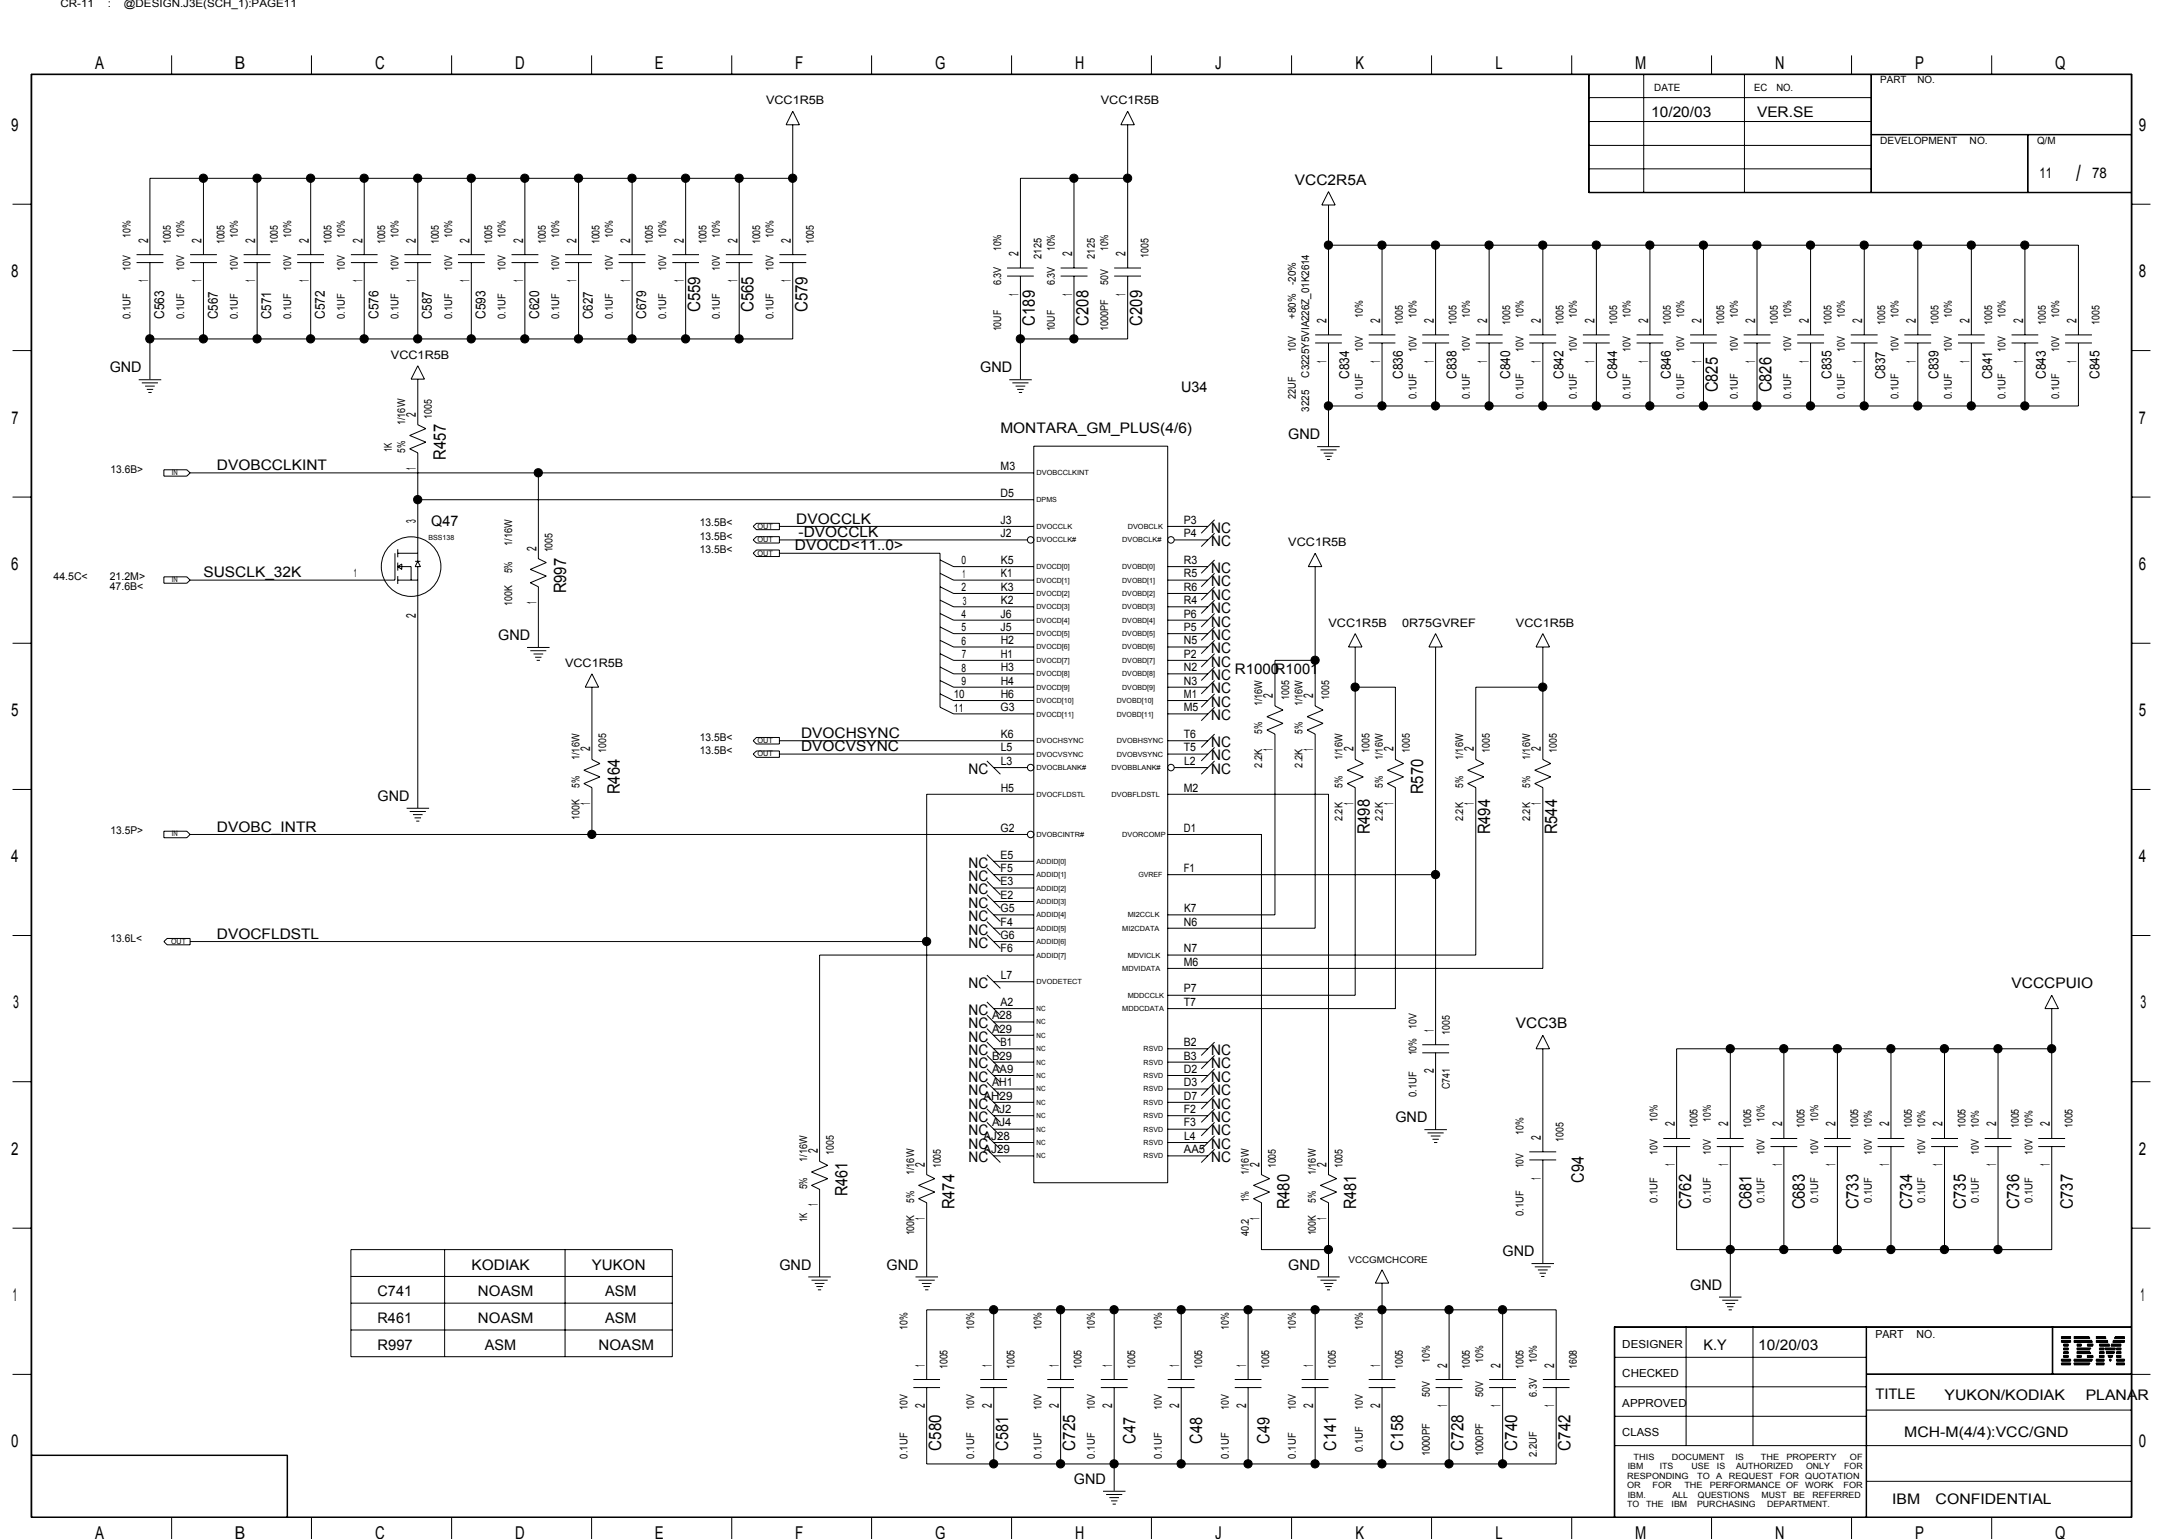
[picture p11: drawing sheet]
<svg xmlns="http://www.w3.org/2000/svg" width="297mm" height="210mm" viewBox="0 0 297 210" stroke-linecap="round" stroke-linejoin="round" font-family="sans-serif">
<defs><g id="words">
<text font-size="3.1" x="283.2" y="24.6">/</text>
<g font-size="2.4">
<text x="13" y="9.4">A</text>
<text x="32" y="9.4">B</text>
<text x="51.2" y="9.4">C</text>
<text x="70.2" y="9.4">D</text>
<text x="89.3" y="9.4">E</text>
<text x="108.4" y="9.4">F</text>
<text x="127.5" y="9.4">G</text>
<text x="146.6" y="9.4">H</text>
<text x="165.7" y="9.4">J</text>
<text x="184.8" y="9.4">K</text>
<text x="203.9" y="9.4">L</text>
<text x="223" y="9.4">M</text>
<text x="242.1" y="9.4">N</text>
<text x="261.2" y="9.4">P</text>
<text x="280.3" y="9.4">Q</text>
<text x="1.5" y="17.9">9</text>
<text x="291.7" y="17.9">9</text>
<text x="1.5" y="37.8">8</text>
<text x="291.7" y="37.8">8</text>
<text x="1.6" y="57.8">7</text>
<text x="291.7" y="57.8">7</text>
<text x="1.5" y="77.7">6</text>
<text x="291.7" y="77.7">6</text>
<text x="1.5" y="97.7">5</text>
<text x="291.7" y="97.7">5</text>
<text x="1.5" y="117.6">4</text>
<text x="291.7" y="117.6">4</text>
<text x="1.8" y="137.5">3</text>
<text x="291.9" y="137.5">3</text>
<text x="1.5" y="157.5">2</text>
<text x="291.7" y="157.5">2</text>
<text x="1.8" y="177.5">1</text>
<text x="291.9" y="177.5">1</text>
<text x="1.5" y="197.4">0</text>
<text x="291.7" y="197.4">0</text>
<text x="13" y="209.9">A</text>
<text x="32" y="209.9">B</text>
<text x="51.2" y="209.9">C</text>
<text x="70.2" y="209.9">D</text>
<text x="89.3" y="209.9">E</text>
<text x="108.4" y="209.9">F</text>
<text x="127.5" y="209.9">G</text>
<text x="146.6" y="209.9">H</text>
<text x="165.7" y="209.9">J</text>
<text x="184.8" y="209.9">K</text>
<text x="203.9" y="209.9">L</text>
<text x="223" y="209.9">M</text>
<text x="242.1" y="209.9">N</text>
<text x="261.2" y="209.9">P</text>
<text x="280.3" y="209.9">Q</text>
</g>
<g font-size="2.3">
<text x="95.5" y="42.6" transform="rotate(-90 95.5 42.6)">C559</text>
<text x="102.8" y="42.6" transform="rotate(-90 102.8 42.6)">C565</text>
<text x="110.1" y="42.6" transform="rotate(-90 110.1 42.6)">C579</text>
<text x="141.1" y="44.4" transform="rotate(-90 141.1 44.4)">C189</text>
<text x="148.5" y="44.4" transform="rotate(-90 148.5 44.4)">C208</text>
<text x="155.8" y="44.4" transform="rotate(-90 155.8 44.4)">C209</text>
<text x="234.3" y="53.5" transform="rotate(-90 234.3 53.5)">C825</text>
<text x="241.6" y="53.5" transform="rotate(-90 241.6 53.5)">C826</text>
<text x="60.8" y="62.7" transform="rotate(-90 60.8 62.7)">R457</text>
<text x="77.2" y="80.9" transform="rotate(-90 77.2 80.9)">R997</text>
<text x="84.5" y="108.3" transform="rotate(-90 84.5 108.3)">R464</text>
<text x="186.8" y="113.8" transform="rotate(-90 186.8 113.8)">R498</text>
<text x="194.1" y="108.3" transform="rotate(-90 194.1 108.3)">R570</text>
<text x="203.2" y="113.8" transform="rotate(-90 203.2 113.8)">R494</text>
<text x="212.4" y="113.8" transform="rotate(-90 212.4 113.8)">R544</text>
<text x="216" y="161.3" transform="rotate(-90 216 161.3)">C94</text>
<text x="115.6" y="163.1" transform="rotate(-90 115.6 163.1)">R461</text>
<text x="130.2" y="165" transform="rotate(-90 130.2 165)">R474</text>
<text x="175.8" y="165" transform="rotate(-90 175.8 165)">R480</text>
<text x="185" y="165" transform="rotate(-90 185 165)">R481</text>
<text x="230.6" y="165" transform="rotate(-90 230.6 165)">C762</text>
<text x="238.9" y="165" transform="rotate(-90 238.9 165)">C681</text>
<text x="246.2" y="165" transform="rotate(-90 246.2 165)">C683</text>
<text x="253.5" y="165" transform="rotate(-90 253.5 165)">C733</text>
<text x="260.8" y="165" transform="rotate(-90 260.8 165)">C734</text>
<text x="268.1" y="165" transform="rotate(-90 268.1 165)">C735</text>
<text x="275.4" y="165" transform="rotate(-90 275.4 165)">C736</text>
<text x="282.7" y="165" transform="rotate(-90 282.7 165)">C737</text>
<text x="128.4" y="197.8" transform="rotate(-90 128.4 197.8)">C580</text>
<text x="137.5" y="197.8" transform="rotate(-90 137.5 197.8)">C581</text>
<text x="146.6" y="197.8" transform="rotate(-90 146.6 197.8)">C725</text>
<text x="154.9" y="196.9" transform="rotate(-90 154.9 196.9)">C47</text>
<text x="164" y="196.9" transform="rotate(-90 164 196.9)">C48</text>
<text x="173.1" y="196.9" transform="rotate(-90 173.1 196.9)">C49</text>
<text x="182.2" y="197.8" transform="rotate(-90 182.2 197.8)">C141</text>
<text x="191.4" y="197.8" transform="rotate(-90 191.4 197.8)">C158</text>
<text x="199.6" y="197.8" transform="rotate(-90 199.6 197.8)">C728</text>
<text x="206.9" y="197.8" transform="rotate(-90 206.9 197.8)">C740</text>
<text x="214.2" y="197.8" transform="rotate(-90 214.2 197.8)">C742</text>
</g>
<g font-size="2">
<text x="225.2" y="15.9">10/20/03</text>
<text x="239.6" y="15.9">VER.SE</text>
<text x="176.6" y="25.2">VCC2R5A</text>
<text x="278.1" y="24.3">11</text>
<text x="285.3" y="24.3">78</text>
<text x="15" y="50.8">GND</text>
<text x="133.7" y="50.8">GND</text>
<text x="161.1" y="53.5">U34</text>
<text x="136.4" y="59">MONTARA_GM_PLUS(4/6)</text>
<text x="175.7" y="59.9">GND</text>
<text x="29.6" y="64.1">DVOBCCLKINT</text>
<text x="58.8" y="71.8">Q47</text>
<text x="108.6" y="71.4">DVOCCLK</text>
<text x="108.4" y="75.1">DVOCD&lt;11..0&gt;</text>
<text x="108.9" y="73.2">-DVOCCLK</text>
<text x="165.2" y="72.7">NC</text>
<text x="165.2" y="74.5">NC</text>
<text x="27.7" y="78.7">SUSCLK_32K</text>
<text x="165.2" y="83.6">NC</text>
<text x="165.2" y="81.8">NC</text>
<text x="165.2" y="80">NC</text>
<text x="165.2" y="78.1">NC</text>
<text x="67.9" y="87.3">GND</text>
<text x="165.2" y="85.5">NC</text>
<text x="165.2" y="87.3">NC</text>
<text x="165.2" y="89.1">NC</text>
<text x="165.2" y="92.8">NC</text>
<text x="165.2" y="94.6">NC</text>
<text x="165.2" y="90.9">NC</text>
<text x="168.4" y="91.9">R1000R1001</text>
<text x="109.3" y="100.6">DVOCHSYNC</text>
<text x="165.2" y="101.9">NC</text>
<text x="165.2" y="96.4">NC</text>
<text x="165.2" y="98.2">NC</text>
<text x="109.3" y="102.5">DVOCVSYNC</text>
<text x="132.1" y="105.5">NC</text>
<text x="165.2" y="105.5">NC</text>
<text x="165.2" y="103.7">NC</text>
<text x="29.6" y="113.4">DVOBC_INTR</text>
<text x="51.5" y="109.2">GND</text>
<text x="132.1" y="118.3">NC</text>
<text x="132.1" y="125.6">NC</text>
<text x="132.1" y="120.1">NC</text>
<text x="132.1" y="122">NC</text>
<text x="132.1" y="123.8">NC</text>
<text x="29.6" y="128">DVOCFLDSTL</text>
<text x="132.1" y="127.5">NC</text>
<text x="132.1" y="129.3">NC</text>
<text x="132.1" y="134.8">NC</text>
<text x="274.3" y="134.8">VCCCPUIO</text>
<text x="132.1" y="143.9">NC</text>
<text x="132.1" y="142.1">NC</text>
<text x="132.1" y="140.3">NC</text>
<text x="132.1" y="138.4">NC</text>
<text x="165.2" y="143.9">NC</text>
<text x="206.8" y="140.3">VCC3B</text>
<text x="132.1" y="149.4">NC</text>
<text x="132.1" y="145.7">NC</text>
<text x="132.1" y="147.6">NC</text>
<text x="165.2" y="149.4">NC</text>
<text x="165.2" y="147.6">NC</text>
<text x="165.2" y="145.7">NC</text>
<text x="132.1" y="151.2">NC</text>
<text x="132.1" y="154.9">NC</text>
<text x="132.1" y="153">NC</text>
<text x="165.2" y="154.9">NC</text>
<text x="165.2" y="151.2">NC</text>
<text x="165.2" y="153">NC</text>
<text x="190.3" y="153.1">GND</text>
<text x="132.1" y="156.7">NC</text>
<text x="132.1" y="158.5">NC</text>
<text x="165.2" y="158.5">NC</text>
<text x="165.2" y="156.7">NC</text>
<text x="64.3" y="173.2">KODIAK</text>
<text x="80.7" y="173.2">YUKON</text>
<text x="106.3" y="173.2">GND</text>
<text x="120.9" y="173.2">GND</text>
<text x="175.7" y="173.2">GND</text>
<text x="204.9" y="171.3">GND</text>
<text x="51.5" y="176.8">C741</text>
<text x="65.2" y="176.8">NOASM</text>
<text x="82.5" y="176.8">ASM</text>
<text x="230.5" y="175.9">GND</text>
<text x="51.5" y="180.5">R461</text>
<text x="51.5" y="184.1">R997</text>
<text x="65.2" y="180.5">NOASM</text>
<text x="66.1" y="184.1">ASM</text>
<text x="81.6" y="184.1">NOASM</text>
<text x="82.5" y="180.5">ASM</text>
<text x="232.3" y="184.1">K.Y</text>
<text x="239.8" y="184.1">10/20/03</text>
<text x="255.8" y="190.8">TITLE</text>
<text x="265.2" y="190.9">YUKON/KODIAK</text>
<text x="284.5" y="190.9">PLANAR</text>
<text x="259.7" y="196">MCH-M(4/4):VCC/GND</text>
<text x="146.5" y="202.4">GND</text>
<text x="258.1" y="205.1">IBM</text>
<text x="264" y="205.1">CONFIDENTIAL</text>
</g>
<g font-size="1.9">
<text x="22.4" y="43.5" transform="rotate(-90 22.4 43.5)">C563</text>
<text x="29.7" y="43.5" transform="rotate(-90 29.7 43.5)">C567</text>
<text x="37" y="43.5" transform="rotate(-90 37 43.5)">C571</text>
<text x="44.3" y="43.5" transform="rotate(-90 44.3 43.5)">C572</text>
<text x="51.6" y="43.5" transform="rotate(-90 51.6 43.5)">C576</text>
<text x="58.9" y="43.5" transform="rotate(-90 58.9 43.5)">C587</text>
<text x="66.2" y="43.5" transform="rotate(-90 66.2 43.5)">C593</text>
<text x="73.5" y="43.5" transform="rotate(-90 73.5 43.5)">C620</text>
<text x="80.8" y="43.5" transform="rotate(-90 80.8 43.5)">C627</text>
<text x="88.1" y="43.5" transform="rotate(-90 88.1 43.5)">C679</text>
<text x="184" y="51.7" transform="rotate(-90 184 51.7)">C834</text>
<text x="191.3" y="51.7" transform="rotate(-90 191.3 51.7)">C836</text>
<text x="198.6" y="51.7" transform="rotate(-90 198.6 51.7)">C838</text>
<text x="205.9" y="51.7" transform="rotate(-90 205.9 51.7)">C840</text>
<text x="213.3" y="51.7" transform="rotate(-90 213.3 51.7)">C842</text>
<text x="220.6" y="51.7" transform="rotate(-90 220.6 51.7)">C844</text>
<text x="227.9" y="51.7" transform="rotate(-90 227.9 51.7)">C846</text>
<text x="249.8" y="51.7" transform="rotate(-90 249.8 51.7)">C835</text>
<text x="257.1" y="51.7" transform="rotate(-90 257.1 51.7)">C837</text>
<text x="264.4" y="51.7" transform="rotate(-90 264.4 51.7)">C839</text>
<text x="271.7" y="51.7" transform="rotate(-90 271.7 51.7)">C841</text>
<text x="279" y="51.7" transform="rotate(-90 279 51.7)">C843</text>
<text x="286.3" y="51.7" transform="rotate(-90 286.3 51.7)">C845</text>
</g>
<g font-size="1.8">
<text x="20.2" y="33.1" transform="rotate(-90 20.2 33.1)">2</text>
<text x="27.5" y="33.1" transform="rotate(-90 27.5 33.1)">2</text>
<text x="34.8" y="33.1" transform="rotate(-90 34.8 33.1)">2</text>
<text x="42.1" y="33.1" transform="rotate(-90 42.1 33.1)">2</text>
<text x="49.4" y="33.1" transform="rotate(-90 49.4 33.1)">2</text>
<text x="56.7" y="33.1" transform="rotate(-90 56.7 33.1)">2</text>
<text x="64" y="33.1" transform="rotate(-90 64 33.1)">2</text>
<text x="71.3" y="33.1" transform="rotate(-90 71.3 33.1)">2</text>
<text x="78.6" y="33.1" transform="rotate(-90 78.6 33.1)">2</text>
<text x="85.9" y="33.1" transform="rotate(-90 85.9 33.1)">2</text>
<text x="93.3" y="33.1" transform="rotate(-90 93.3 33.1)">2</text>
<text x="100.6" y="33.1" transform="rotate(-90 100.6 33.1)">2</text>
<text x="107.9" y="33.1" transform="rotate(-90 107.9 33.1)">2</text>
<text x="138.9" y="34.9" transform="rotate(-90 138.9 34.9)">2</text>
<text x="146.2" y="34.9" transform="rotate(-90 146.2 34.9)">2</text>
<text x="153.5" y="34.9" transform="rotate(-90 153.5 34.9)">2</text>
<text x="20.2" y="38.5" transform="rotate(-90 20.2 38.5)">1</text>
<text x="27.5" y="38.5" transform="rotate(-90 27.5 38.5)">1</text>
<text x="34.8" y="38.5" transform="rotate(-90 34.8 38.5)">1</text>
<text x="42.1" y="38.5" transform="rotate(-90 42.1 38.5)">1</text>
<text x="49.4" y="38.5" transform="rotate(-90 49.4 38.5)">1</text>
<text x="56.7" y="38.5" transform="rotate(-90 56.7 38.5)">1</text>
<text x="64" y="38.5" transform="rotate(-90 64 38.5)">1</text>
<text x="71.3" y="38.5" transform="rotate(-90 71.3 38.5)">1</text>
<text x="78.6" y="38.5" transform="rotate(-90 78.6 38.5)">1</text>
<text x="85.9" y="38.5" transform="rotate(-90 85.9 38.5)">1</text>
<text x="93.3" y="38.5" transform="rotate(-90 93.3 38.5)">1</text>
<text x="100.6" y="38.5" transform="rotate(-90 100.6 38.5)">1</text>
<text x="107.9" y="38.5" transform="rotate(-90 107.9 38.5)">1</text>
<text x="138.9" y="40.3" transform="rotate(-90 138.9 40.3)">1</text>
<text x="146.2" y="40.3" transform="rotate(-90 146.2 40.3)">1</text>
<text x="153.5" y="40.3" transform="rotate(-90 153.5 40.3)">1</text>
<text x="180.9" y="44" transform="rotate(-90 180.9 44)">2</text>
<text x="188.2" y="44" transform="rotate(-90 188.2 44)">2</text>
<text x="195.5" y="44" transform="rotate(-90 195.5 44)">2</text>
<text x="202.8" y="44" transform="rotate(-90 202.8 44)">2</text>
<text x="210.1" y="44" transform="rotate(-90 210.1 44)">2</text>
<text x="217.4" y="44" transform="rotate(-90 217.4 44)">2</text>
<text x="224.8" y="44" transform="rotate(-90 224.8 44)">2</text>
<text x="232.1" y="44" transform="rotate(-90 232.1 44)">2</text>
<text x="239.4" y="44" transform="rotate(-90 239.4 44)">2</text>
<text x="246.7" y="44" transform="rotate(-90 246.7 44)">2</text>
<text x="254" y="44" transform="rotate(-90 254 44)">2</text>
<text x="261.3" y="44" transform="rotate(-90 261.3 44)">2</text>
<text x="268.6" y="44" transform="rotate(-90 268.6 44)">2</text>
<text x="275.9" y="44" transform="rotate(-90 275.9 44)">2</text>
<text x="283.2" y="44" transform="rotate(-90 283.2 44)">2</text>
<text x="180.9" y="49.5" transform="rotate(-90 180.9 49.5)">1</text>
<text x="188.2" y="49.5" transform="rotate(-90 188.2 49.5)">1</text>
<text x="195.5" y="49.5" transform="rotate(-90 195.5 49.5)">1</text>
<text x="202.8" y="49.5" transform="rotate(-90 202.8 49.5)">1</text>
<text x="210.1" y="49.5" transform="rotate(-90 210.1 49.5)">1</text>
<text x="217.4" y="49.5" transform="rotate(-90 217.4 49.5)">1</text>
<text x="224.8" y="49.5" transform="rotate(-90 224.8 49.5)">1</text>
<text x="232.1" y="49.5" transform="rotate(-90 232.1 49.5)">1</text>
<text x="239.4" y="49.5" transform="rotate(-90 239.4 49.5)">1</text>
<text x="246.7" y="49.5" transform="rotate(-90 246.7 49.5)">1</text>
<text x="254" y="49.5" transform="rotate(-90 254 49.5)">1</text>
<text x="261.3" y="49.5" transform="rotate(-90 261.3 49.5)">1</text>
<text x="268.6" y="49.5" transform="rotate(-90 268.6 49.5)">1</text>
<text x="275.9" y="49.5" transform="rotate(-90 275.9 49.5)">1</text>
<text x="283.2" y="49.5" transform="rotate(-90 283.2 49.5)">1</text>
<text x="56.7" y="56.8" transform="rotate(-90 56.7 56.8)">2</text>
<text x="56.7" y="64.1" transform="rotate(-90 56.7 64.1)">1</text>
<text x="56.7" y="71.3" transform="rotate(-90 56.7 71.3)">3</text>
<text x="73.1" y="75.1" transform="rotate(-90 73.1 75.1)">2</text>
<text x="73.1" y="82.3" transform="rotate(-90 73.1 82.3)">1</text>
<text x="56.7" y="84.3" transform="rotate(-90 56.7 84.3)">2</text>
<text x="173.6" y="95.2" transform="rotate(-90 173.6 95.2)">2</text>
<text x="179.1" y="95.2" transform="rotate(-90 179.1 95.2)">2</text>
<text x="80.5" y="102.5" transform="rotate(-90 80.5 102.5)">2</text>
<text x="173.6" y="102.4" transform="rotate(-90 173.6 102.4)">1</text>
<text x="179.1" y="102.4" transform="rotate(-90 179.1 102.4)">1</text>
<text x="184.6" y="102.5" transform="rotate(-90 184.6 102.5)">2</text>
<text x="190.1" y="102.5" transform="rotate(-90 190.1 102.5)">2</text>
<text x="201" y="102.5" transform="rotate(-90 201 102.5)">2</text>
<text x="210.1" y="102.5" transform="rotate(-90 210.1 102.5)">2</text>
<text x="80.5" y="109.7" transform="rotate(-90 80.5 109.7)">1</text>
<text x="184.6" y="109.7" transform="rotate(-90 184.6 109.7)">1</text>
<text x="190.1" y="109.7" transform="rotate(-90 190.1 109.7)">1</text>
<text x="201" y="109.7" transform="rotate(-90 201 109.7)">1</text>
<text x="210.1" y="109.7" transform="rotate(-90 210.1 109.7)">1</text>
<text x="195.5" y="140.7" transform="rotate(-90 195.5 140.7)">1</text>
<text x="195.5" y="146.4" transform="rotate(-90 195.5 146.4)">2</text>
<text x="210.1" y="155.5" transform="rotate(-90 210.1 155.5)">2</text>
<text x="228.4" y="153.6" transform="rotate(-90 228.4 153.6)">2</text>
<text x="235.7" y="153.6" transform="rotate(-90 235.7 153.6)">2</text>
<text x="243" y="153.6" transform="rotate(-90 243 153.6)">2</text>
<text x="250.3" y="153.6" transform="rotate(-90 250.3 153.6)">2</text>
<text x="257.6" y="153.6" transform="rotate(-90 257.6 153.6)">2</text>
<text x="264.9" y="153.6" transform="rotate(-90 264.9 153.6)">2</text>
<text x="272.2" y="153.6" transform="rotate(-90 272.2 153.6)">2</text>
<text x="279.5" y="153.6" transform="rotate(-90 279.5 153.6)">2</text>
<text x="111.5" y="157.3" transform="rotate(-90 111.5 157.3)">2</text>
<text x="126.1" y="159.1" transform="rotate(-90 126.1 159.1)">2</text>
<text x="171.8" y="159.1" transform="rotate(-90 171.8 159.1)">2</text>
<text x="180.9" y="159.1" transform="rotate(-90 180.9 159.1)">2</text>
<text x="210.1" y="160.9" transform="rotate(-90 210.1 160.9)">1</text>
<text x="228.4" y="159.1" transform="rotate(-90 228.4 159.1)">1</text>
<text x="235.7" y="159.1" transform="rotate(-90 235.7 159.1)">1</text>
<text x="243" y="159.1" transform="rotate(-90 243 159.1)">1</text>
<text x="250.3" y="159.1" transform="rotate(-90 250.3 159.1)">1</text>
<text x="257.6" y="159.1" transform="rotate(-90 257.6 159.1)">1</text>
<text x="264.9" y="159.1" transform="rotate(-90 264.9 159.1)">1</text>
<text x="272.2" y="159.1" transform="rotate(-90 272.2 159.1)">1</text>
<text x="279.5" y="159.1" transform="rotate(-90 279.5 159.1)">1</text>
<text x="111.5" y="164.5" transform="rotate(-90 111.5 164.5)">1</text>
<text x="126.1" y="166.4" transform="rotate(-90 126.1 166.4)">1</text>
<text x="171.8" y="166.4" transform="rotate(-90 171.8 166.4)">1</text>
<text x="180.9" y="166.4" transform="rotate(-90 180.9 166.4)">1</text>
<text x="126.1" y="186.4" transform="rotate(-90 126.1 186.4)">1</text>
<text x="135.3" y="186.4" transform="rotate(-90 135.3 186.4)">1</text>
<text x="144.4" y="186.4" transform="rotate(-90 144.4 186.4)">1</text>
<text x="151.7" y="186.4" transform="rotate(-90 151.7 186.4)">1</text>
<text x="160.8" y="186.4" transform="rotate(-90 160.8 186.4)">1</text>
<text x="170" y="186.4" transform="rotate(-90 170 186.4)">1</text>
<text x="179.1" y="186.4" transform="rotate(-90 179.1 186.4)">1</text>
<text x="188.2" y="186.4" transform="rotate(-90 188.2 186.4)">1</text>
<text x="197.4" y="191.9" transform="rotate(-90 197.4 191.9)">1</text>
<text x="197.4" y="186.5" transform="rotate(-90 197.4 186.5)">2</text>
<text x="204.7" y="191.9" transform="rotate(-90 204.7 191.9)">1</text>
<text x="204.7" y="186.5" transform="rotate(-90 204.7 186.5)">2</text>
<text x="212" y="191.9" transform="rotate(-90 212 191.9)">1</text>
<text x="212" y="186.5" transform="rotate(-90 212 186.5)">2</text>
<text x="126.1" y="192.1" transform="rotate(-90 126.1 192.1)">2</text>
<text x="135.3" y="192.1" transform="rotate(-90 135.3 192.1)">2</text>
<text x="144.4" y="192.1" transform="rotate(-90 144.4 192.1)">2</text>
<text x="151.7" y="192.1" transform="rotate(-90 151.7 192.1)">2</text>
<text x="160.8" y="192.1" transform="rotate(-90 160.8 192.1)">2</text>
<text x="170" y="192.1" transform="rotate(-90 170 192.1)">2</text>
<text x="179.1" y="192.1" transform="rotate(-90 179.1 192.1)">2</text>
<text x="188.2" y="192.1" transform="rotate(-90 188.2 192.1)">2</text>
</g>
<g font-size="1.6">
<text x="104.5" y="14.2">VCC1R5B</text>
<text x="150.1" y="14.2">VCC1R5B</text>
<text x="53.3" y="49">VCC1R5B</text>
<text x="136.5" y="64.1">M3</text>
<text x="136.5" y="71.4">J3</text>
<text x="136.5" y="67.8">D5</text>
<text x="161.5" y="71.4">P3</text>
<text x="131.1" y="77">0</text>
<text x="136.5" y="73.3">J2</text>
<text x="136.5" y="76.9">K5</text>
<text x="161.5" y="76.9">R3</text>
<text x="161.5" y="73.3">P4</text>
<text x="175.7" y="74.5">VCC1R5B</text>
<text x="48.3" y="78.7">1</text>
<text x="131.1" y="80.6">2</text>
<text x="131.3" y="78.8">1</text>
<text x="131.3" y="82.5">3</text>
<text x="136.5" y="80.6">K3</text>
<text x="136.5" y="82.4">K2</text>
<text x="136.5" y="78.7">K1</text>
<text x="161.5" y="80.6">R6</text>
<text x="161.5" y="78.7">R5</text>
<text x="161.5" y="82.4">R4</text>
<text x="131.1" y="84.3">4</text>
<text x="131.1" y="87.9">6</text>
<text x="131.1" y="86.1">5</text>
<text x="131.2" y="89.8">7</text>
<text x="136.5" y="84.2">J6</text>
<text x="136.5" y="86">J5</text>
<text x="136.5" y="87.9">H2</text>
<text x="136.5" y="89.7">H1</text>
<text x="161.5" y="84.2">P6</text>
<text x="161.5" y="86">P5</text>
<text x="161.5" y="89.7">P2</text>
<text x="161.5" y="87.9">N5</text>
<text x="181.2" y="85.5">VCC1R5B</text>
<text x="191.2" y="85.5">0R75GVREF</text>
<text x="206.8" y="85.5">VCC1R5B</text>
<text x="77.1" y="91">VCC1R5B</text>
<text x="130.1" y="95.2">10</text>
<text x="131.1" y="93.4">9</text>
<text x="131.1" y="91.6">8</text>
<text x="136.5" y="95.2">H6</text>
<text x="136.5" y="93.4">H4</text>
<text x="136.5" y="91.5">H3</text>
<text x="161.5" y="93.4">N3</text>
<text x="161.5" y="91.5">N2</text>
<text x="161.5" y="95.2">M1</text>
<text x="130.1" y="97.1">11</text>
<text x="136.5" y="97">G3</text>
<text x="136.5" y="100.7">K6</text>
<text x="161.5" y="100.7">T6</text>
<text x="161.5" y="97">M5</text>
<text x="136.5" y="108">H5</text>
<text x="136.5" y="102.5">L5</text>
<text x="136.5" y="104.3">L3</text>
<text x="161.5" y="102.5">T5</text>
<text x="161.5" y="108">M2</text>
<text x="161.5" y="104.3">L2</text>
<text x="136.5" y="113.5">G2</text>
<text x="161.5" y="113.5">D1</text>
<text x="136.5" y="118.9">F5</text>
<text x="136.5" y="117.1">E5</text>
<text x="161.5" y="118.9">F1</text>
<text x="136.5" y="124.4">G5</text>
<text x="136.5" y="120.8">E3</text>
<text x="136.5" y="122.6">E2</text>
<text x="161.5" y="124.4">K7</text>
<text x="136.5" y="128.1">G6</text>
<text x="136.5" y="129.9">F6</text>
<text x="136.5" y="126.2">F4</text>
<text x="161.5" y="129.9">N7</text>
<text x="161.5" y="126.2">N6</text>
<text x="161.5" y="131.7">M6</text>
<text x="136.5" y="137.2">A2</text>
<text x="136.5" y="133.5">L7</text>
<text x="161.5" y="137.2">T7</text>
<text x="161.5" y="135.4">P7</text>
<text x="135.3" y="140.8">A29</text>
<text x="135.3" y="139">A28</text>
<text x="136.5" y="142.7">B1</text>
<text x="161.5" y="142.7">B2</text>
<text x="134.1" y="150">AH29</text>
<text x="135.3" y="144.5">B29</text>
<text x="135.3" y="148.1">AH1</text>
<text x="135.3" y="146.3">AA9</text>
<text x="161.5" y="144.5">B3</text>
<text x="161.5" y="150">D7</text>
<text x="161.5" y="148.1">D3</text>
<text x="161.5" y="146.3">D2</text>
<text x="134.1" y="155.5">AJ28</text>
<text x="135.3" y="153.6">AJ4</text>
<text x="135.3" y="151.8">AJ2</text>
<text x="161.5" y="153.6">F3</text>
<text x="161.5" y="151.8">F2</text>
<text x="161.5" y="155.5">L4</text>
<text x="134.1" y="157.3">AJ29</text>
<text x="161.5" y="157.3">AA5</text>
</g>
<g font-size="1.5">
<text x="8.3" y="1">CR-11</text>
<text x="14.7" y="1">:</text>
<text x="16.9" y="1">@DESIGN.J3E(SCH_1):PAGE11</text>
<text x="17.8" y="32.4" transform="rotate(-90 17.8 32.4)">10%</text>
<text x="23.3" y="33.3" transform="rotate(-90 23.3 33.3)">1005</text>
<text x="25.1" y="32.4" transform="rotate(-90 25.1 32.4)">10%</text>
<text x="30.6" y="33.3" transform="rotate(-90 30.6 33.3)">1005</text>
<text x="32.4" y="32.4" transform="rotate(-90 32.4 32.4)">10%</text>
<text x="37.9" y="33.3" transform="rotate(-90 37.9 33.3)">1005</text>
<text x="39.7" y="32.4" transform="rotate(-90 39.7 32.4)">10%</text>
<text x="45.2" y="33.3" transform="rotate(-90 45.2 33.3)">1005</text>
<text x="47" y="32.4" transform="rotate(-90 47 32.4)">10%</text>
<text x="52.5" y="33.3" transform="rotate(-90 52.5 33.3)">1005</text>
<text x="54.4" y="32.4" transform="rotate(-90 54.4 32.4)">10%</text>
<text x="59.8" y="33.3" transform="rotate(-90 59.8 33.3)">1005</text>
<text x="61.7" y="32.4" transform="rotate(-90 61.7 32.4)">10%</text>
<text x="67.1" y="33.3" transform="rotate(-90 67.1 33.3)">1005</text>
<text x="69" y="32.4" transform="rotate(-90 69 32.4)">10%</text>
<text x="74.4" y="33.3" transform="rotate(-90 74.4 33.3)">1005</text>
<text x="76.3" y="32.4" transform="rotate(-90 76.3 32.4)">10%</text>
<text x="81.7" y="33.3" transform="rotate(-90 81.7 33.3)">1005</text>
<text x="83.6" y="32.4" transform="rotate(-90 83.6 32.4)">10%</text>
<text x="89" y="33.3" transform="rotate(-90 89 33.3)">1005</text>
<text x="90.9" y="32.4" transform="rotate(-90 90.9 32.4)">10%</text>
<text x="96.3" y="33.3" transform="rotate(-90 96.3 33.3)">1005</text>
<text x="98.2" y="32.4" transform="rotate(-90 98.2 32.4)">10%</text>
<text x="103.7" y="33.3" transform="rotate(-90 103.7 33.3)">1005</text>
<text x="105.5" y="32.4" transform="rotate(-90 105.5 32.4)">10%</text>
<text x="111" y="33.3" transform="rotate(-90 111 33.3)">1005</text>
<text x="136.5" y="34.2" transform="rotate(-90 136.5 34.2)">10%</text>
<text x="142" y="35.3" transform="rotate(-90 142 35.3)">2125</text>
<text x="143.8" y="34.2" transform="rotate(-90 143.8 34.2)">10%</text>
<text x="149.3" y="35.3" transform="rotate(-90 149.3 35.3)">2125</text>
<text x="151.1" y="34.2" transform="rotate(-90 151.1 34.2)">10%</text>
<text x="156.6" y="35.2" transform="rotate(-90 156.6 35.2)">1005</text>
<text x="17.8" y="37" transform="rotate(-90 17.8 37)">10V</text>
<text x="25.1" y="37" transform="rotate(-90 25.1 37)">10V</text>
<text x="32.4" y="37" transform="rotate(-90 32.4 37)">10V</text>
<text x="39.7" y="37" transform="rotate(-90 39.7 37)">10V</text>
<text x="47" y="37" transform="rotate(-90 47 37)">10V</text>
<text x="54.4" y="37" transform="rotate(-90 54.4 37)">10V</text>
<text x="61.7" y="37" transform="rotate(-90 61.7 37)">10V</text>
<text x="69" y="37" transform="rotate(-90 69 37)">10V</text>
<text x="76.3" y="37" transform="rotate(-90 76.3 37)">10V</text>
<text x="83.6" y="37" transform="rotate(-90 83.6 37)">10V</text>
<text x="90.9" y="37" transform="rotate(-90 90.9 37)">10V</text>
<text x="98.2" y="37" transform="rotate(-90 98.2 37)">10V</text>
<text x="105.5" y="37" transform="rotate(-90 105.5 37)">10V</text>
<text x="136.5" y="38.9" transform="rotate(-90 136.5 38.9)">6.3V</text>
<text x="143.8" y="38.9" transform="rotate(-90 143.8 38.9)">6.3V</text>
<text x="151.1" y="38.9" transform="rotate(-90 151.1 38.9)">50V</text>
<text x="176.7" y="38.8" transform="rotate(-90 176.7 38.8)">-20%</text>
<text x="17.8" y="43.5" transform="rotate(-90 17.8 43.5)">0.1UF</text>
<text x="25.1" y="43.5" transform="rotate(-90 25.1 43.5)">0.1UF</text>
<text x="32.4" y="43.5" transform="rotate(-90 32.4 43.5)">0.1UF</text>
<text x="39.7" y="43.5" transform="rotate(-90 39.7 43.5)">0.1UF</text>
<text x="47" y="43.5" transform="rotate(-90 47 43.5)">0.1UF</text>
<text x="54.4" y="43.5" transform="rotate(-90 54.4 43.5)">0.1UF</text>
<text x="61.7" y="43.5" transform="rotate(-90 61.7 43.5)">0.1UF</text>
<text x="69" y="43.5" transform="rotate(-90 69 43.5)">0.1UF</text>
<text x="76.3" y="43.5" transform="rotate(-90 76.3 43.5)">0.1UF</text>
<text x="83.6" y="43.5" transform="rotate(-90 83.6 43.5)">0.1UF</text>
<text x="90.9" y="43.5" transform="rotate(-90 90.9 43.5)">0.1UF</text>
<text x="98.2" y="43.5" transform="rotate(-90 98.2 43.5)">0.1UF</text>
<text x="105.5" y="43.5" transform="rotate(-90 105.5 43.5)">0.1UF</text>
<text x="136.5" y="45.2" transform="rotate(-90 136.5 45.2)">10UF</text>
<text x="143.8" y="45.2" transform="rotate(-90 143.8 45.2)">10UF</text>
<text x="151.1" y="45.2" transform="rotate(-90 151.1 45.2)">1000PF</text>
<text x="176.7" y="48" transform="rotate(-90 176.7 48)">10V</text>
<text x="176.7" y="43.5" transform="rotate(-90 176.7 43.5)">+80%</text>
<text x="185.9" y="48" transform="rotate(-90 185.9 48)">10V</text>
<text x="185.9" y="43.4" transform="rotate(-90 185.9 43.4)">10%</text>
<text x="191.3" y="44.3" transform="rotate(-90 191.3 44.3)">1005</text>
<text x="193.2" y="48" transform="rotate(-90 193.2 48)">10V</text>
<text x="193.2" y="43.4" transform="rotate(-90 193.2 43.4)">10%</text>
<text x="198.6" y="44.3" transform="rotate(-90 198.6 44.3)">1005</text>
<text x="200.5" y="48" transform="rotate(-90 200.5 48)">10V</text>
<text x="200.5" y="43.4" transform="rotate(-90 200.5 43.4)">10%</text>
<text x="205.9" y="44.3" transform="rotate(-90 205.9 44.3)">1005</text>
<text x="207.8" y="48" transform="rotate(-90 207.8 48)">10V</text>
<text x="207.8" y="43.4" transform="rotate(-90 207.8 43.4)">10%</text>
<text x="213.3" y="44.3" transform="rotate(-90 213.3 44.3)">1005</text>
<text x="215.1" y="48" transform="rotate(-90 215.1 48)">10V</text>
<text x="215.1" y="43.4" transform="rotate(-90 215.1 43.4)">10%</text>
<text x="220.6" y="44.3" transform="rotate(-90 220.6 44.3)">1005</text>
<text x="222.4" y="48" transform="rotate(-90 222.4 48)">10V</text>
<text x="222.4" y="43.4" transform="rotate(-90 222.4 43.4)">10%</text>
<text x="227.9" y="44.3" transform="rotate(-90 227.9 44.3)">1005</text>
<text x="229.7" y="48" transform="rotate(-90 229.7 48)">10V</text>
<text x="229.7" y="43.4" transform="rotate(-90 229.7 43.4)">10%</text>
<text x="235.2" y="44.3" transform="rotate(-90 235.2 44.3)">1005</text>
<text x="237" y="48" transform="rotate(-90 237 48)">10V</text>
<text x="237" y="43.4" transform="rotate(-90 237 43.4)">10%</text>
<text x="242.5" y="44.3" transform="rotate(-90 242.5 44.3)">1005</text>
<text x="244.3" y="48" transform="rotate(-90 244.3 48)">10V</text>
<text x="244.3" y="43.4" transform="rotate(-90 244.3 43.4)">10%</text>
<text x="249.8" y="44.3" transform="rotate(-90 249.8 44.3)">1005</text>
<text x="251.6" y="43.4" transform="rotate(-90 251.6 43.4)">10%</text>
<text x="251.6" y="48" transform="rotate(-90 251.6 48)">10V</text>
<text x="257.1" y="44.3" transform="rotate(-90 257.1 44.3)">1005</text>
<text x="258.9" y="48" transform="rotate(-90 258.9 48)">10V</text>
<text x="258.9" y="43.4" transform="rotate(-90 258.9 43.4)">10%</text>
<text x="264.4" y="44.3" transform="rotate(-90 264.4 44.3)">1005</text>
<text x="266.2" y="48" transform="rotate(-90 266.2 48)">10V</text>
<text x="266.2" y="43.4" transform="rotate(-90 266.2 43.4)">10%</text>
<text x="271.7" y="44.3" transform="rotate(-90 271.7 44.3)">1005</text>
<text x="273.5" y="48" transform="rotate(-90 273.5 48)">10V</text>
<text x="273.5" y="43.4" transform="rotate(-90 273.5 43.4)">10%</text>
<text x="279" y="44.3" transform="rotate(-90 279 44.3)">1005</text>
<text x="280.8" y="48" transform="rotate(-90 280.8 48)">10V</text>
<text x="280.8" y="43.4" transform="rotate(-90 280.8 43.4)">10%</text>
<text x="286.3" y="44.3" transform="rotate(-90 286.3 44.3)">1005</text>
<text x="178.5" y="51.5" transform="rotate(-90 178.5 51.5)">C3225Y5VIA226Z_01K2614</text>
<text x="55.3" y="58" transform="rotate(-90 55.3 58)">1/16W</text>
<text x="58.9" y="57.1" transform="rotate(-90 58.9 57.1)">1005</text>
<text x="176.7" y="54.5" transform="rotate(-90 176.7 54.5)">22UF</text>
<text x="178.5" y="56.2" transform="rotate(-90 178.5 56.2)">3225</text>
<text x="185.9" y="54.5" transform="rotate(-90 185.9 54.5)">0.1UF</text>
<text x="193.2" y="54.5" transform="rotate(-90 193.2 54.5)">0.1UF</text>
<text x="200.5" y="54.5" transform="rotate(-90 200.5 54.5)">0.1UF</text>
<text x="207.8" y="54.5" transform="rotate(-90 207.8 54.5)">0.1UF</text>
<text x="215.1" y="54.5" transform="rotate(-90 215.1 54.5)">0.1UF</text>
<text x="222.4" y="54.5" transform="rotate(-90 222.4 54.5)">0.1UF</text>
<text x="229.7" y="54.5" transform="rotate(-90 229.7 54.5)">0.1UF</text>
<text x="237" y="54.5" transform="rotate(-90 237 54.5)">0.1UF</text>
<text x="244.3" y="54.5" transform="rotate(-90 244.3 54.5)">0.1UF</text>
<text x="251.6" y="54.5" transform="rotate(-90 251.6 54.5)">0.1UF</text>
<text x="258.9" y="54.5" transform="rotate(-90 258.9 54.5)">0.1UF</text>
<text x="266.2" y="54.5" transform="rotate(-90 266.2 54.5)">0.1UF</text>
<text x="273.5" y="54.5" transform="rotate(-90 273.5 54.5)">0.1UF</text>
<text x="280.8" y="54.5" transform="rotate(-90 280.8 54.5)">0.1UF</text>
<text x="15.1" y="64.5">13.6B&gt;</text>
<text x="53.4" y="61.7" transform="rotate(-90 53.4 61.7)">1K</text>
<text x="55.3" y="61.8" transform="rotate(-90 55.3 61.8)">5%</text>
<text x="95.5" y="71.8">13.5B&lt;</text>
<text x="69.9" y="74.4" transform="rotate(-90 69.9 74.4)">1/16W</text>
<text x="75.3" y="75.4" transform="rotate(-90 75.3 75.4)">1005</text>
<text x="95.5" y="73.6">13.5B&lt;</text>
<text x="95.5" y="75.5">13.5B&lt;</text>
<text x="7.3" y="79.1">44.5C&lt;</text>
<text x="15" y="79.1">21.2M&gt;</text>
<text x="15" y="80.4">47.6B&lt;</text>
<text x="69.9" y="82.7" transform="rotate(-90 69.9 82.7)">100K</text>
<text x="69.9" y="78.2" transform="rotate(-90 69.9 78.2)">5%</text>
<text x="175.8" y="95.4" transform="rotate(-90 175.8 95.4)">1005</text>
<text x="181.3" y="95.4" transform="rotate(-90 181.3 95.4)">1005</text>
<text x="95.5" y="101">13.5B&lt;</text>
<text x="172.1" y="100.1" transform="rotate(-90 172.1 100.1)">5%</text>
<text x="172.1" y="96.4" transform="rotate(-90 172.1 96.4)">1/16W</text>
<text x="177.6" y="100.1" transform="rotate(-90 177.6 100.1)">5%</text>
<text x="177.6" y="96.4" transform="rotate(-90 177.6 96.4)">1/16W</text>
<text x="79" y="107.4" transform="rotate(-90 79 107.4)">5%</text>
<text x="79" y="103.7" transform="rotate(-90 79 103.7)">1/16W</text>
<text x="82.7" y="102.7" transform="rotate(-90 82.7 102.7)">1005</text>
<text x="95.5" y="102.8">13.5B&lt;</text>
<text x="172.1" y="104.7" transform="rotate(-90 172.1 104.7)">2.2K</text>
<text x="177.6" y="104.7" transform="rotate(-90 177.6 104.7)">2.2K</text>
<text x="183.1" y="107.4" transform="rotate(-90 183.1 107.4)">5%</text>
<text x="183.1" y="103.7" transform="rotate(-90 183.1 103.7)">1/16W</text>
<text x="186.8" y="102.7" transform="rotate(-90 186.8 102.7)">1005</text>
<text x="188.6" y="107.4" transform="rotate(-90 188.6 107.4)">5%</text>
<text x="188.6" y="103.7" transform="rotate(-90 188.6 103.7)">1/16W</text>
<text x="192.3" y="102.7" transform="rotate(-90 192.3 102.7)">1005</text>
<text x="199.6" y="107.4" transform="rotate(-90 199.6 107.4)">5%</text>
<text x="199.6" y="103.7" transform="rotate(-90 199.6 103.7)">1/16W</text>
<text x="203.2" y="102.7" transform="rotate(-90 203.2 102.7)">1005</text>
<text x="208.7" y="107.4" transform="rotate(-90 208.7 107.4)">5%</text>
<text x="208.7" y="103.7" transform="rotate(-90 208.7 103.7)">1/16W</text>
<text x="212.3" y="102.7" transform="rotate(-90 212.3 102.7)">1005</text>
<text x="15.1" y="113.8">13.5P&gt;</text>
<text x="79" y="111.9" transform="rotate(-90 79 111.9)">100K</text>
<text x="183.1" y="112" transform="rotate(-90 183.1 112)">2.2K</text>
<text x="188.6" y="112" transform="rotate(-90 188.6 112)">2.2K</text>
<text x="199.6" y="112" transform="rotate(-90 199.6 112)">2.2K</text>
<text x="208.7" y="112" transform="rotate(-90 208.7 112)">2.2K</text>
<text x="15.1" y="128.4">13.6L&lt;</text>
<text x="193.2" y="144" transform="rotate(-90 193.2 144)">10%</text>
<text x="193.2" y="140.3" transform="rotate(-90 193.2 140.3)">10V</text>
<text x="197.7" y="141.1" transform="rotate(-90 197.7 141.1)">1005</text>
<text x="193.2" y="149.6" transform="rotate(-90 193.2 149.6)">0.1UF</text>
<text x="197.7" y="148.5" transform="rotate(-90 197.7 148.5)">C741</text>
<text x="207.8" y="154.8" transform="rotate(-90 207.8 154.8)">10%</text>
<text x="213.3" y="155.7" transform="rotate(-90 213.3 155.7)">1005</text>
<text x="226" y="153" transform="rotate(-90 226 153)">10%</text>
<text x="231.5" y="153.9" transform="rotate(-90 231.5 153.9)">1005</text>
<text x="233.3" y="153" transform="rotate(-90 233.3 153)">10%</text>
<text x="238.8" y="153.9" transform="rotate(-90 238.8 153.9)">1005</text>
<text x="240.6" y="153" transform="rotate(-90 240.6 153)">10%</text>
<text x="246.1" y="153.9" transform="rotate(-90 246.1 153.9)">1005</text>
<text x="248" y="153" transform="rotate(-90 248 153)">10%</text>
<text x="253.4" y="153.9" transform="rotate(-90 253.4 153.9)">1005</text>
<text x="255.3" y="153.9" transform="rotate(-90 255.3 153.9)">10%</text>
<text x="260.7" y="153.9" transform="rotate(-90 260.7 153.9)">1005</text>
<text x="262.6" y="153.9" transform="rotate(-90 262.6 153.9)">10%</text>
<text x="268.1" y="153.9" transform="rotate(-90 268.1 153.9)">1005</text>
<text x="269.9" y="153.9" transform="rotate(-90 269.9 153.9)">10%</text>
<text x="275.4" y="153.9" transform="rotate(-90 275.4 153.9)">1005</text>
<text x="277.2" y="153.9" transform="rotate(-90 277.2 153.9)">10%</text>
<text x="282.7" y="153.9" transform="rotate(-90 282.7 153.9)">1005</text>
<text x="110.1" y="158.5" transform="rotate(-90 110.1 158.5)">1/16W</text>
<text x="113.7" y="157.5" transform="rotate(-90 113.7 157.5)">1005</text>
<text x="124.7" y="160.3" transform="rotate(-90 124.7 160.3)">1/16W</text>
<text x="128.3" y="159.4" transform="rotate(-90 128.3 159.4)">1005</text>
<text x="170.3" y="160.3" transform="rotate(-90 170.3 160.3)">1/16W</text>
<text x="174" y="159.4" transform="rotate(-90 174 159.4)">1005</text>
<text x="179.5" y="160.3" transform="rotate(-90 179.5 160.3)">1/16W</text>
<text x="183.1" y="159.4" transform="rotate(-90 183.1 159.4)">1005</text>
<text x="207.8" y="159.4" transform="rotate(-90 207.8 159.4)">10V</text>
<text x="226" y="157.5" transform="rotate(-90 226 157.5)">10V</text>
<text x="233.3" y="157.5" transform="rotate(-90 233.3 157.5)">10V</text>
<text x="240.6" y="157.5" transform="rotate(-90 240.6 157.5)">10V</text>
<text x="248" y="157.5" transform="rotate(-90 248 157.5)">10V</text>
<text x="255.3" y="157.5" transform="rotate(-90 255.3 157.5)">10V</text>
<text x="262.6" y="157.5" transform="rotate(-90 262.6 157.5)">10V</text>
<text x="269.9" y="157.5" transform="rotate(-90 269.9 157.5)">10V</text>
<text x="277.2" y="157.5" transform="rotate(-90 277.2 157.5)">10V</text>
<text x="110.1" y="166.7" transform="rotate(-90 110.1 166.7)">1K</text>
<text x="110.1" y="162.2" transform="rotate(-90 110.1 162.2)">5%</text>
<text x="124.7" y="164" transform="rotate(-90 124.7 164)">5%</text>
<text x="170.3" y="163.9" transform="rotate(-90 170.3 163.9)">1%</text>
<text x="179.5" y="164" transform="rotate(-90 179.5 164)">5%</text>
<text x="207.8" y="165.9" transform="rotate(-90 207.8 165.9)">0.1UF</text>
<text x="226" y="164" transform="rotate(-90 226 164)">0.1UF</text>
<text x="233.3" y="164" transform="rotate(-90 233.3 164)">0.1UF</text>
<text x="240.6" y="164" transform="rotate(-90 240.6 164)">0.1UF</text>
<text x="248" y="164" transform="rotate(-90 248 164)">0.1UF</text>
<text x="255.3" y="164" transform="rotate(-90 255.3 164)">0.1UF</text>
<text x="262.6" y="164" transform="rotate(-90 262.6 164)">0.1UF</text>
<text x="269.9" y="164" transform="rotate(-90 269.9 164)">0.1UF</text>
<text x="277.2" y="164" transform="rotate(-90 277.2 164)">0.1UF</text>
<text x="124.7" y="168.5" transform="rotate(-90 124.7 168.5)">100K</text>
<text x="170.3" y="168.6" transform="rotate(-90 170.3 168.6)">40.2</text>
<text x="179.5" y="168.5" transform="rotate(-90 179.5 168.5)">100K</text>
<text x="123.8" y="181.4" transform="rotate(-90 123.8 181.4)">10%</text>
<text x="132.9" y="181.4" transform="rotate(-90 132.9 181.4)">10%</text>
<text x="142" y="181.4" transform="rotate(-90 142 181.4)">10%</text>
<text x="149.3" y="181.4" transform="rotate(-90 149.3 181.4)">10%</text>
<text x="158.5" y="181.4" transform="rotate(-90 158.5 181.4)">10%</text>
<text x="167.6" y="181.4" transform="rotate(-90 167.6 181.4)">10%</text>
<text x="176.7" y="181.4" transform="rotate(-90 176.7 181.4)">10%</text>
<text x="185.9" y="181.4" transform="rotate(-90 185.9 181.4)">10%</text>
<text x="195" y="185.9" transform="rotate(-90 195 185.9)">10%</text>
<text x="202.3" y="185.9" transform="rotate(-90 202.3 185.9)">10%</text>
<text x="209.6" y="185.9" transform="rotate(-90 209.6 185.9)">10%</text>
<text x="221.3" y="183.8">DESIGNER</text>
<text x="255.8" y="182.5">PART</text>
<text x="261.4" y="182.5">NO.</text>
<text x="129.2" y="186.8" transform="rotate(-90 129.2 186.8)">1005</text>
<text x="138.4" y="186.8" transform="rotate(-90 138.4 186.8)">1005</text>
<text x="147.5" y="186.8" transform="rotate(-90 147.5 186.8)">1005</text>
<text x="154.8" y="186.8" transform="rotate(-90 154.8 186.8)">1005</text>
<text x="163.9" y="186.8" transform="rotate(-90 163.9 186.8)">1005</text>
<text x="173.1" y="186.8" transform="rotate(-90 173.1 186.8)">1005</text>
<text x="182.2" y="186.8" transform="rotate(-90 182.2 186.8)">1005</text>
<text x="191.3" y="186.8" transform="rotate(-90 191.3 186.8)">1005</text>
<text x="195" y="190.5" transform="rotate(-90 195 190.5)">50V</text>
<text x="200.5" y="186.8" transform="rotate(-90 200.5 186.8)">1005</text>
<text x="202.3" y="190.5" transform="rotate(-90 202.3 190.5)">50V</text>
<text x="207.8" y="186.8" transform="rotate(-90 207.8 186.8)">1005</text>
<text x="209.6" y="190.5" transform="rotate(-90 209.6 190.5)">6.3V</text>
<text x="215.1" y="186.8" transform="rotate(-90 215.1 186.8)">1608</text>
<text x="221.3" y="191.9">APPROVED</text>
<text x="221.3" y="187.8">CHECKED</text>
<text x="123.8" y="192.4" transform="rotate(-90 123.8 192.4)">10V</text>
<text x="132.9" y="192.4" transform="rotate(-90 132.9 192.4)">10V</text>
<text x="142" y="192.4" transform="rotate(-90 142 192.4)">10V</text>
<text x="149.3" y="192.4" transform="rotate(-90 149.3 192.4)">10V</text>
<text x="158.5" y="192.4" transform="rotate(-90 158.5 192.4)">10V</text>
<text x="167.6" y="192.4" transform="rotate(-90 167.6 192.4)">10V</text>
<text x="176.7" y="192.4" transform="rotate(-90 176.7 192.4)">10V</text>
<text x="185.9" y="192.4" transform="rotate(-90 185.9 192.4)">10V</text>
<text x="221.3" y="195.9">CLASS</text>
<text x="123.8" y="198.9" transform="rotate(-90 123.8 198.9)">0.1UF</text>
<text x="132.9" y="198.9" transform="rotate(-90 132.9 198.9)">0.1UF</text>
<text x="142" y="198.9" transform="rotate(-90 142 198.9)">0.1UF</text>
<text x="149.3" y="198.9" transform="rotate(-90 149.3 198.9)">0.1UF</text>
<text x="158.5" y="198.9" transform="rotate(-90 158.5 198.9)">0.1UF</text>
<text x="167.6" y="198.9" transform="rotate(-90 167.6 198.9)">0.1UF</text>
<text x="176.7" y="198.9" transform="rotate(-90 176.7 198.9)">0.1UF</text>
<text x="185.9" y="198" transform="rotate(-90 185.9 198)">0.1UF</text>
<text x="195" y="198.6" transform="rotate(-90 195 198.6)">1000PF</text>
<text x="202.3" y="198.6" transform="rotate(-90 202.3 198.6)">1000PF</text>
<text x="209.6" y="198.8" transform="rotate(-90 209.6 198.8)">2.2UF</text>
</g>
<g font-size="1.4">
<text x="256.4" y="11.4">PART</text>
<text x="261.5" y="11.4">NO.</text>
<text x="225.6" y="12.4">DATE</text>
<text x="239.2" y="12.4">EC</text>
<text x="242.3" y="12.4">NO.</text>
<text x="256.4" y="19.7">DEVELOPMENT</text>
<text x="268.6" y="19.7">NO.</text>
<text x="277.8" y="19.7">Q/M</text>
</g>
<text font-size="1.3" x="183.9" y="172.3">VCCGMCHCORE</text>
<g font-size="1.2">
<text x="221.9" y="203">OR</text>
<text x="221.9" y="201.7">RESPONDING</text>
<text x="222" y="200.4">IBM</text>
<text x="222.8" y="199.1">THIS</text>
<text x="225.4" y="203">FOR</text>
<text x="226.4" y="200.4">ITS</text>
<text x="228" y="199.1">DOCUMENT</text>
<text x="229.7" y="203">THE</text>
<text x="230.7" y="200.4">USE</text>
<text x="231.5" y="201.7">TO</text>
<text x="233.2" y="203">PERFORMANCE OF</text>
<text x="234.1" y="201.7">A</text>
<text x="234.2" y="200.4">IS</text>
<text x="235.8" y="201.7">REQUEST</text>
<text x="236.7" y="199.1">IS</text>
<text x="236.8" y="200.4">AUTHORIZED</text>
<text x="240.2" y="199.1">THE</text>
<text x="242.7" y="201.7">FOR</text>
<text x="243.6" y="199.1">PROPERTY</text>
<text x="246.2" y="203">WORK</text>
<text x="246.2" y="201.7">QUOTATION</text>
<text x="246.3" y="200.4">ONLY</text>
<text x="251.4" y="203">FOR</text>
<text x="251.5" y="200.4">FOR</text>
<text x="252.3" y="199.1">OF</text>
<text x="221.9" y="205.6">TO</text>
<text x="222" y="204.3">IBM.</text>
<text x="224.5" y="205.6">THE</text>
<text x="228" y="205.6">IBM</text>
<text x="228.1" y="204.3">ALL</text>
<text x="231.5" y="205.6">PURCHASING</text>
<text x="231.6" y="204.3">QUESTIONS</text>
<text x="240.2" y="204.3">MUST</text>
<text x="241" y="205.6">DEPARTMENT.</text>
<text x="244.6" y="204.3">BE</text>
<text x="247.2" y="204.3">REFERRED</text>
</g>
<g font-size="1">
<text x="23.4" y="64.8">IN</text>
<text x="141.4" y="64.8">DVOBCCLKINT</text>
<text x="141.4" y="68.5">DPMS</text>
<text x="58.4" y="73.6">BSS138</text>
<text x="103.3" y="75.8">OUT</text>
<text x="103.3" y="73.9">OUT</text>
<text x="103.3" y="72.1">OUT</text>
<text x="141.4" y="72.2">DVOCCLK</text>
<text x="141.4" y="74">DVOCCLK#</text>
<text x="141.4" y="77.6">DVOCD[0]</text>
<text x="153.1" y="77.6">DVOBD[0]</text>
<text x="153.1" y="74">DVOBCLK#</text>
<text x="153.8" y="72.2">DVOBCLK</text>
<text x="23.4" y="79.4">IN</text>
<text x="141.4" y="79.5">DVOCD[1]</text>
<text x="141.4" y="81.3">DVOCD[2]</text>
<text x="141.4" y="83.1">DVOCD[3]</text>
<text x="153.1" y="79.5">DVOBD[1]</text>
<text x="153.1" y="81.3">DVOBD[2]</text>
<text x="153.1" y="83.1">DVOBD[3]</text>
<text x="141.4" y="84.9">DVOCD[4]</text>
<text x="141.4" y="86.8">DVOCD[5]</text>
<text x="141.4" y="88.6">DVOCD[6]</text>
<text x="153.1" y="84.9">DVOBD[4]</text>
<text x="153.1" y="86.8">DVOBD[5]</text>
<text x="153.1" y="88.6">DVOBD[6]</text>
<text x="141.4" y="90.4">DVOCD[7]</text>
<text x="141.4" y="92.2">DVOCD[8]</text>
<text x="141.4" y="94.1">DVOCD[9]</text>
<text x="141.4" y="95.9">DVOCD[10]</text>
<text x="152.3" y="95.9">DVOBD[10]</text>
<text x="153.1" y="90.4">DVOBD[7]</text>
<text x="153.1" y="92.2">DVOBD[8]</text>
<text x="153.1" y="94.1">DVOBD[9]</text>
<text x="103.3" y="101.3">OUT</text>
<text x="141.4" y="97.7">DVOCD[11]</text>
<text x="141.4" y="101.4">DVOCHSYNC</text>
<text x="152.3" y="97.7">DVOBD[11]</text>
<text x="152.3" y="101.4">DVOBHSYNC</text>
<text x="103.3" y="103.2">OUT</text>
<text x="141.4" y="103.2">DVOCVSYNC</text>
<text x="141.4" y="105">DVOCBLANK#</text>
<text x="151.6" y="105">DVOBBLANK#</text>
<text x="152.3" y="103.2">DVOBVSYNC</text>
<text x="141.4" y="108.7">DVOCFLDSTL</text>
<text x="151.6" y="108.7">DVOBFLDSTL</text>
<text x="23.4" y="114.1">IN</text>
<text x="141.4" y="114.2">DVOBCINTR#</text>
<text x="141.4" y="117.8">ADDID[0]</text>
<text x="141.4" y="119.6">ADDID[1]</text>
<text x="153.1" y="114.2">DVORCOMP</text>
<text x="155.3" y="119.6">GVREF</text>
<text x="141.4" y="121.5">ADDID[2]</text>
<text x="141.4" y="123.3">ADDID[3]</text>
<text x="141.4" y="125.1">ADDID[4]</text>
<text x="153.8" y="125.1">MI2CCLK</text>
<text x="23.3" y="128.7">OUT</text>
<text x="141.4" y="126.9">ADDID[5]</text>
<text x="141.4" y="128.8">ADDID[6]</text>
<text x="141.4" y="130.6">ADDID[7]</text>
<text x="153.1" y="126.9">MI2CDATA</text>
<text x="153.8" y="130.6">MDVICLK</text>
<text x="141.4" y="134.3">DVODETECT</text>
<text x="141.4" y="137.9">NC</text>
<text x="153.1" y="132.4">MDVIDATA</text>
<text x="153.1" y="137.9">MDDCDATA</text>
<text x="153.8" y="136.1">MDDCCLK</text>
<text x="141.4" y="139.7">NC</text>
<text x="141.4" y="141.6">NC</text>
<text x="141.4" y="143.4">NC</text>
<text x="156" y="143.4">RSVD</text>
<text x="141.4" y="145.2">NC</text>
<text x="141.4" y="147">NC</text>
<text x="141.4" y="148.9">NC</text>
<text x="156" y="145.2">RSVD</text>
<text x="156" y="147">RSVD</text>
<text x="156" y="148.9">RSVD</text>
<text x="141.4" y="150.7">NC</text>
<text x="141.4" y="152.5">NC</text>
<text x="141.4" y="154.3">NC</text>
<text x="156" y="150.7">RSVD</text>
<text x="156" y="152.5">RSVD</text>
<text x="156" y="154.3">RSVD</text>
<text x="141.4" y="156.2">NC</text>
<text x="141.4" y="158">NC</text>
<text x="156" y="156.2">RSVD</text>
<text x="156" y="158">RSVD</text>
</g>
</g></defs>
<g fill="none" stroke="#000" stroke-width=".14">
<path d="M4.2 10.1h286.6v196.9h-286.6zM4.3 10.2h286.4v196.7h-286.4zM23.4 7.6v2.5M42.5 7.6v2.5M61.6 7.6v2.5M80.7 7.6v2.5M99.8 7.6v2.5M108.1 17v17.7M108.1 15.2l.9 1.8h-1.8zM118.9 7.6v2.5M138 7.6v2.5M153.8 17v19.6"/>
<path d="M153.8 15.2l.9 1.8h-1.8zM157 7.6v2.5M176.1 7.6v2.5M195.2 7.6v2.5M214.4 7.6v2.5M216.7 10.1v16.2h74.1M216.7 19.8h38.5M216.7 16.6h38.5M216.7 13.3h38.5M216.7 10.1v16.2M224.2 10.1v16.2M233.4 7.6v2.5"/>
<path d="M237.9 10.1v16.2M252.5 7.6v2.5M255.2 10.1v16.2M255.2 18.4h35.6M255.2 18.3h35.6M271.6 7.6v2.5M276.5 18.4v7.9M276.6 18.4v7.9M1.7 27.9h2.5M18.6 35.8h3.7M18.6 34.7h3.7M20.4 35.8v15.9"/>
<path d="M25.9 35.8h3.7M25.9 34.7h3.7M27.7 24.3v10.4M27.7 35.8v10.4M33.2 35.8h3.7M33.2 34.7h3.7M35.1 24.3v10.4M35.1 35.8v10.4M40.5 35.8h3.7M40.5 34.7h3.7M42.4 24.3v10.4M42.4 35.8v10.4"/>
<path d="M47.9 35.8h3.6M47.9 34.7h3.6M49.7 24.3v10.4M49.7 35.8v10.4M55.2 35.8h3.6M55.2 34.7h3.6M57 24.3v10.4M57 35.8v10.4M62.5 35.8h3.6M62.5 34.7h3.6M64.3 24.3v10.4M64.3 35.8v10.4"/>
<path d="M69.8 35.8h3.6M69.8 34.7h3.6M71.6 24.3v10.4M71.6 35.8v10.4M77.1 35.8h3.6M77.1 34.7h3.6M78.9 24.3v10.4M78.9 35.8v10.4M84.4 35.8h3.6M84.4 34.7h3.6M86.2 24.3v10.4M86.2 35.8v10.4"/>
<path d="M91.7 35.8h3.6M91.7 34.7h3.6M93.5 24.3v10.4M93.5 35.8v10.4M99 35.8h3.6M99 34.7h3.6M100.8 24.3v10.4M100.8 35.8v10.4M106.3 35.8h3.7M106.3 34.7h3.7M108.1 35.8v10.4h-87.7M108.1 24.3h-87.7v10.4"/>
<path d="M137.3 37.7h3.7M137.3 36.6h3.7M139.2 37.7v14M144.6 37.7h3.7M144.6 36.6h3.7M146.5 24.3v12.3M146.5 37.7v8.5M152 37.7h3.6M152 36.6h3.6M153.8 24.3h-14.6v12.3M153.8 37.7v8.5h-14.6M181.2 28v17.7"/>
<path d="M181.2 26.1l.9 1.9h-1.8zM181.2 33.4h102.3v12.3M188.5 33.4v12.3M195.8 33.4v12.3M203.1 33.4v12.3M210.4 33.4v12.3M216.7 26.2h74.1M216.7 23h38.5M217.7 33.4v12.3M225 33.4v12.3M232.3 33.4v12.3M239.6 33.4v12.3"/>
<path d="M246.9 33.4v12.3M254.3 33.4v12.3M261.6 33.4v12.3M268.9 33.4v12.3M276.2 33.4v12.3M290.8 27.9h2.5M1.7 47.8h2.5M18.9 51.8h3.1M19.3 52.2h2.2M19.8 52.7h1.3M20 53.1h.9M20.2 53.5h.5"/>
<path d="M57 51.7v6.2l1.1 .6-2.2 .9 2.2 .9-2.2 .9 1.1 .6v14.8M57 49.9l.9 1.8h-1.8zM137.6 51.8h3.1M138.1 52.2h2.2M138.5 52.7h1.3M138.7 53.1h.9M139 53.5h.4M179.4 46.8h3.6M179.4 45.7h3.6M181.2 46.8v14.1M186.7 46.8h3.6M186.7 45.7h3.6"/>
<path d="M188.5 46.8v8.6M194 46.8h3.6M194 45.7h3.6M195.8 46.8v8.6M201.3 46.8h3.6M201.3 45.7h3.6M203.1 46.8v8.6M208.6 46.8h3.6M208.6 45.7h3.6M210.4 46.8v8.6M215.9 46.8h3.6M215.9 45.7h3.6"/>
<path d="M217.7 46.8v8.6M223.2 46.8h3.6M223.2 45.7h3.6M225 46.8v8.6M230.5 46.8h3.6M230.5 45.7h3.6M232.3 46.8v8.6M237.8 46.8h3.7M237.8 45.7h3.7M239.6 46.8v8.6M245.1 46.8h3.7M245.1 45.7h3.7"/>
<path d="M246.9 46.8v8.6M252.4 46.8h3.7M252.4 45.7h3.7M254.3 46.8v8.6M259.7 46.8h3.7M259.7 45.7h3.7M261.6 46.8v8.6M267 46.8h3.7M267 45.7h3.7M268.9 46.8v8.6M274.3 46.8h3.7M274.3 45.7h3.7"/>
<path d="M276.2 46.8v8.6M281.6 46.8h3.7M281.6 45.7h3.7M283.5 46.8v8.6h-102.3M290.8 47.8h2.5M1.7 67.8h2.5M22.3 64.1h3.2l.4 .4-.4 .4h-3.2zM22.3 78.7h3.2l.4 .4-.4 .4h-3.2zM25.9 64.5h115.1M53.9 75.5v3.6h-28M54.2 77.3h1.9v1.8M54.2 79.1h2.8"/>
<path d="M54.2 74.9v1.1M54.2 76.7v1.1M54.2 78.6v1.1M54.2 77.3l.6-.4v.8zM54.2 75.5h2.8M56.6 76.6h.7M57 77.3v32.9M57 76.6l.3 .7h-.7zM57 68.2h84M73.4 64.5v11.7l1.1 .5-2.2 1 2.2 .9-2.2 .9 1.1 .5v8.2M102.7 71.8l.5-.4h3.1v.8h-3.1zM102.7 73.6l.5-.4h3.1v.9h-3.1z"/>
<path d="M102.7 75.5l.5-.5h3.1v.9h-3.1zM106.3 75.5h21.9v21l1.8 .9h11M106.3 73.6h33.8M106.3 71.8h34.7M128.2 76.4l1.8 .9h11M128.2 78.2l1.8 .9h11M141 60.9h18.3v100.4h-18.3zM159.3 77.3h5.4M159.3 79.1h5.4M159.3 71.8h5.4M160.1 73.6h4.6M165.6 72.7l-1.8 1.8"/>
<path d="M165.6 70.9l-1.8 1.8M165.6 76.4l-1.8 1.8M165.6 78.2l-1.8 1.8M179.4 75.5l.9 1.8h-1.9zM179.4 77.3v19l1 .5-2.1 .9 2.1 1-2.1 .9 1.1 .5v26.5h-20.1M179.6 60.9h3.1M180.1 61.4h2.2M180.5 61.8h1.3M180.7 62.2h.9M181 62.7h.4M290.8 67.8h2.5M1.7 87.7h2.5"/>
<path d="M71.9 88.3h3M72.3 88.8h2.2M72.8 89.2h1.3M73 89.6h.8M73.2 90.1h.4M80.7 93.7v9.9l1.1 .5-2.2 1 2.2 .9-2.2 .9 1.1 .5v6.4M80.7 91.9l.9 1.8h-1.8zM128.2 92.8l1.8 .9h11M128.2 87.3l1.8 .9h11M128.2 94.6l1.8 .9h11M128.2 91l1.8 .9h11M128.2 89.2l1.8 .9h11"/>
<path d="M128.2 85.5l1.8 .9h11M128.2 83.7l1.8 .9h11M128.2 81.9l1.8 .9h11M128.2 80l1.8 .9h11M159.3 93.7h5.4M159.3 88.2h5.4M159.3 97.4h5.4M159.3 95.5h5.4M159.3 91.9h5.4M159.3 90.1h5.4M159.3 86.4h5.4M159.3 84.6h5.4"/>
<path d="M159.3 82.8h5.4M159.3 80.9h5.4M165.6 92.8l-1.8 1.8M165.6 96.5l-1.8 1.8M165.6 87.3l-1.8 1.9M165.6 94.6l-1.8 1.9M165.6 85.5l-1.8 1.8M165.6 91l-1.8 1.8M165.6 80l-1.8 1.9M165.6 81.9l-1.8 1.8M165.6 83.7l-1.8 1.8M165.6 89.2l-1.8 1.8"/>
<path d="M179.4 90.1h-5.5v6.2l1.1 .5-2.2 .9 2.2 1-2.2 .9 1.1 .5v24.7h-14.6M184.8 93.7h5.5v9.9l1.1 .5-2.2 1 2.2 .9-2.2 .9 1.1 .5v30.2h-31M184.8 88.2v15.4l1.1 .5-2.2 1 2.2 .9-2.2 .9 1.1 .5v28.3h-25.5M184.8 86.4l1 1.8h-1.9zM195.8 88.2v54.3M195.8 86.4l.9 1.8h-1.8zM210.4 93.7h-9.1v9.9l1.1 .5-2.2 1 2.2 .9-2.2 .9 1.1 .5v22.9h-42M210.4 88.2v15.4l1.1 .5-2.2 1 2.2 .9-2.2 .9 1.1 .5v24.7h-51.1M210.4 86.4l.9 1.8h-1.8zM290.8 87.7h2.5M1.7 107.7h2.5M22.3 113.4h3.2l.4 .4-.4 .5h-3.2z"/>
<path d="M25.9 113.8h114.2M55.5 110.2h3M55.9 110.7h2.2M56.3 111.1h1.3M56.5 111.5h.9M56.8 112h.4M102.7 101l.5-.4h3.1v.9h-3.1zM102.7 102.8l.5-.4h3.1v.9h-3.1zM106.3 102.8h34.7M106.3 101h34.7M134.6 116.6l1.8 1.8M134.6 103.8l1.8 1.8"/>
<path d="M134.6 118.4l1.8 1.8M135.5 119.3h5.5M135.5 104.7h4.6M135.5 117.5h5.5M141 108.3h-14.6v51.9l1.1 .6-2.2 .9 2.2 .9-2.2 .9 1.1 .5v10.1M159.3 108.3h21.9v51.9l1.1 .6-2.2 .9 2.2 .9-2.2 .9 1.1 .5v10.1M159.3 113.8h12.7v46.4l1.1 .6-2.1 .9 2.1 .9-2.1 .9 1 .5v6.4h9.2M159.3 119.3h36.5M159.3 102.8h5.4M159.3 101h5.4M160.1 104.7h4.6M165.6 101.9l-1.8 1.9"/>
<path d="M165.6 103.8l-1.8 1.8M165.6 100.1l-1.8 1.8M290.8 107.7h2.5M1.7 127.6h2.5M22.3 128.4l.5-.4h3.1v.9h-3.1zM25.9 128.4h100.5M134.6 138.5l1.8 1.8M134.6 123.9l1.8 1.8M134.6 125.7l1.8 1.8M134.6 133l1.8 1.8M134.6 136.7l1.8 1.8M134.6 122l1.8 1.9"/>
<path d="M134.6 120.2l1.8 1.8M134.6 127.5l1.8 1.8M135.5 137.6h5.5M135.5 126.6h5.5M135.5 124.8h5.5M135.5 139.4h5.5M135.5 133.9h5.5M135.5 128.4h5.5M135.5 123h5.5M135.5 121.1h5.5M141 130.3h-29.2v28.1l1.1 .5-2.2 1 2.2 .9-2.2 .9 1.1 .5v11.9M279.8 137.6v17.7"/>
<path d="M279.8 135.7l.9 1.9h-1.8zM290.8 127.6h2.5M1.7 147.5h2.5M134.6 151.3l1.8 1.8M134.6 140.3l1.8 1.8M134.6 153.1l1.8 1.8M134.6 142.1l1.8 1.9M134.6 145.8l1.8 1.8M134.6 156.7l1.8 1.9M134.6 154.9l1.8 1.8M134.6 144l1.8 1.8M134.6 147.6l1.8 1.8"/>
<path d="M134.6 149.4l1.8 1.9M135.5 155.8h5.5M135.5 143h5.5M135.5 157.6h5.5M135.5 154h5.5M135.5 152.2h5.5M135.5 150.3h5.5M135.5 148.5h5.5M135.5 146.7h5.5M135.5 144.9h5.5M135.5 141.2h5.5M159.3 155.8h5.4"/>
<path d="M159.3 143h5.4M159.3 157.6h5.4M159.3 154h5.4M159.3 152.2h5.4M159.3 150.3h5.4M159.3 148.5h5.4M159.3 146.7h5.4M159.3 144.9h5.4M165.6 145.8l-1.8 1.8M165.6 147.6l-1.8 1.8M165.6 151.3l-1.8 1.8M165.6 149.4l-1.8 1.9"/>
<path d="M165.6 154.9l-1.8 1.8M165.6 156.7l-1.8 1.9M165.6 153.1l-1.8 1.8M165.6 144l-1.8 1.8M165.6 142.1l-1.8 1.9M194 142.5h3.6M194 143.6h3.6M194.3 154.1h3M194.7 154.5h2.2M195.1 154.9h1.3M195.4 155.4h.8M195.6 155.8h.4"/>
<path d="M195.8 143.6v10.4M208.6 158.2h3.6M208.6 157.1h3.6M210.4 143v14.1M210.4 158.2v14.1M210.4 141.2l.9 1.8h-1.8zM226.8 156.4h3.7M226.8 155.3h3.7M228.7 156.4v14h51.1v-14M234.1 156.4h3.7M234.1 155.3h3.7M236 143v12.3"/>
<path d="M236 156.4v20.4M241.5 156.4h3.6M241.5 155.3h3.6M243.3 143v12.3M243.3 156.4v14M248.8 156.4h3.6M248.8 155.3h3.6M250.6 143v12.3M250.6 156.4v14M256.1 156.4h3.6M256.1 155.3h3.6M257.9 143v12.3"/>
<path d="M257.9 156.4v14M263.4 156.4h3.6M263.4 155.3h3.6M265.2 143v12.3M265.2 156.4v14M270.7 156.4h3.6M270.7 155.3h3.6M272.5 143v12.3M272.5 156.4v14M278 156.4h3.6M278 155.3h3.6M279.8 143h-51.1v12.3"/>
<path d="M290.8 147.5h2.5M1.7 167.5h2.5M47.9 174.1h43.8M47.9 170.4h43.8v14.6h-43.8zM47.9 177.7h43.8M60.6 170.4v14.6M77.1 170.4v14.6M110.2 174.2h3.1M110.7 174.6h2.2M111.1 175h1.3M111.3 175.5h.9M111.5 175.9h.5"/>
<path d="M124.9 174.2h3M125.3 174.6h2.2M125.7 175h1.3M125.9 175.5h.9M126.2 175.9h.4M135.5 178.6v9.6M144.6 178.6v9.6M152 178.6v9.6M161.1 178.6v9.6M170.2 178.6v9.6M179.4 178.6v9.6M179.6 174.2h3.1"/>
<path d="M180.1 174.6h2.2M180.5 175h1.3M180.7 175.5h.9M181 175.9h.4M188.5 173.2l.9 1.8h-1.8zM188.5 175v13.2M197.6 178.6v9.6M204.9 178.6v9.6M208.9 172.3h3M209.3 172.8h2.2M209.7 173.2h1.4M210 173.7h.8"/>
<path d="M210.2 174.1h.4M234.4 176.9h3.1M234.9 177.3h2.2M235.3 177.8h1.3M235.5 178.2h.9M235.8 178.6h.4M290.8 167.5h2.5M1.7 187.5h2.5M4.2 198.5h35v8.4M4.2 198.5h35M39.2 198.5v8.4M47.9 181.4h43.8"/>
<path d="M124.6 189.3h3.6M124.6 188.2h3.6M126.4 188.2v-9.6h85.8v9.6M126.4 189.3v10.4h85.8v-10.4M133.7 189.3h3.6M133.7 188.2h3.6M135.5 189.3v10.4M142.8 189.3h3.7M142.8 188.2h3.7M144.6 189.3v10.4M150.1 189.3h3.7M150.1 188.2h3.7"/>
<path d="M152 189.3v14M159.3 189.3h3.6M159.3 188.2h3.6M161.1 189.3v10.4M168.4 189.3h3.6M168.4 188.2h3.6M170.2 189.3v10.4M177.5 189.3h3.7M177.5 188.2h3.7M179.4 189.3v10.4M186.7 189.3h3.6M186.7 188.2h3.6"/>
<path d="M188.5 189.3v10.4M195.8 189.3h3.6M195.8 188.2h3.6M197.6 189.3v10.4M203.1 189.3h3.7M203.1 188.2h3.7M204.9 189.3v10.4M210.4 189.3h3.7M210.4 188.2h3.7M220.2 185.1h34.3M220.2 181h70.6M220.2 197.2h70.6"/>
<path d="M220.2 193.2h34.3M220.2 189.1h34.3M220.2 181v25.9M230 181v16.2M239.1 181v16.2M254.5 181v25.9M254.5 192.3h36.3M254.5 187.4h36.3M254.5 187.5h38.8M254.6 181v25.9M279.9 181v6.5M280 181v6.5"/>
<path d="M281.1 182.3l1.3 .1zM281.1 182.4l1.3 .1zM281.1 182.5l1.3 .1zM281.1 182.8l1.3 .1zM281.1 182.9l1.3 .1zM281.1 183l1.3 .1zM281.1 185.4h1.3zM281.1 185.5h1.3v.1h-1.3zM281.1 185.9h1.3v.1h-1.3zM281.1 186.1h.1M281.1 185.6h1.3M281.1 186.1h1.3"/>
<path d="M281.1 186h1.3M281.4 183.3l.7 .1zM281.4 183.9h.7zM281.4 184h.7zM281.4 184.1h.7zM281.4 184.4h.7zM281.4 184.5h.7zM281.4 184.6h.7zM281.4 184.9h.7zM281.4 185h.7zM281.4 185.1h.7zM281.4 183.5h.1"/>
<path d="M281.4 183.6h.1M281.4 183.6h.7M281.4 183.5h.7M282.1 183.5h.1M282.1 183.6h.1M282.4 186.1h.1M282.8 182.3l2.1 .1zM282.8 182.4l2.2 .1zM282.8 182.5l2.2 .1zM282.8 182.8l2.5 .1zM282.8 182.9l2.5 .1zM282.8 183l2.6 .1z"/>
<path d="M282.8 185.4h2.6zM282.8 185.5h2.5v.1h-2.5zM282.8 186h2.2v-.1h-2.2v.1h2.2h-2.2M282.8 186.1h.1M282.8 186.1h2.1M283.2 184.1h1.8zM283.2 184.4h1.8zM283.2 183.9h2zM283.2 184.6h2zM283.2 183.3l.7 .1zM283.2 183.5h.1M283.2 183.6h.1"/>
<path d="M283.2 184h1.9zM283.2 184.5h1.9zM283.2 184.9h.7zM283.2 185h.7zM283.2 185.1h.7zM283.2 183.6h.7M283.2 183.5h.7M283.9 183.5h.1M283.9 183.6h.1M284.7 183.3l.8 .1zM284.7 185h.8zM284.7 185.1h.8z"/>
<path d="M284.7 183.5h.1M284.7 183.6h.1M284.7 184.9h.7zM284.7 183.6h.7M284.7 183.5h.8M284.9 186.1h.1M285.3 185.6h-2.5M285.4 183.6h.1M285.5 183.5h.1M285.9 185.4h1.1zM285.9 185.5h1.1v.1h-1.1zM285.9 185.9h1.1v.1h-1.1z"/>
<path d="M285.9 182.3l1.3 .1zM285.9 182.4l1.3 .1zM285.9 182.5l1.3 .1zM285.9 182.8l1.5 .1zM285.9 182.9l1.5 .1zM285.9 183l1.6 .1zM285.9 186.1h.1M285.9 185.6h1.1M285.9 186.1h1.1M285.9 186h1.1M286.3 183.9h.7zM286.3 184h.7z"/>
<path d="M286.3 184.1h.7zM286.3 184.4h.7zM286.3 184.5h.7zM286.3 184.6h.7zM286.3 184.9h.7zM286.3 185h.7zM286.3 185.1h.7zM286.3 183.3l1.4 .1zM286.3 183.5h.1M286.3 183.6h.1M286.3 183.6h1.4M286.3 183.5h1.4"/>
<path d="M287 186.1h.1M287.1 183.9h1.4zM287.1 184h1.4zM287.2 184.1h1.3zM287.2 184.4h1.2zM287.3 184.5h1zM287.3 184.6h1zM287.5 184.9h.6zM287.5 185h.6zM287.6 185.1h.5zM287.7 185.4h.2zM287.7 185.5h.2v.1h-.2z"/>
<path d="M287.7 183.5h.1M287.7 185.6h.2M287.7 183.6h.1M287.9 183.6h.1M287.9 183.6h1.4M287.9 183.3l1.4 .1zM287.9 183.5h.1M287.9 183.5h1.4M288.1 183l1.6 .1zM288.2 182.8l1.5 .1zM288.2 182.9l1.5 .1zM288.4 182.4l1.3 .1z"/>
<path d="M288.4 182.5l1.3 .1zM288.5 182.3l1.2 .1zM288.6 185.4h1.1zM288.6 185.5h1.1v.1h-1.1zM288.6 185.9h1.1v.1h-1.1zM288.6 183.9h.7zM288.6 184h.7zM288.6 184.1h.7zM288.6 184.4h.7zM288.6 184.5h.7zM288.6 184.6h.7zM288.6 184.9h.7z"/>
<path d="M288.6 185h.7zM288.6 185.1h.7zM288.6 186.1h.1M288.6 185.6h1.1M288.6 186.1h1.1M288.6 186h1.1M289.3 183.5h.1M289.3 183.6h.1M289.7 186.1h.1M290.8 181h-70.6v25.9M23.4 206.9v3M42.5 206.9v3"/>
<path d="M61.6 206.9v3M80.7 206.9v3M99.8 206.9v3M118.9 206.9v3M138 206.9v3M150.4 203.4h3.1M150.9 203.8h2.2M151.3 204.3h1.3M151.5 204.7h.9M151.7 205.1h.5M157 206.9v3M176.1 206.9v3"/>
<path d="M195.2 206.9v3M214.4 206.9v3M233.4 206.9v3M252.5 206.9v3M254.5 202h36.3M271.6 206.9v3"/>
<circle cx="56.1" cy="77.3" r="4.1"/>
<circle cx="140.6" cy="73.6" r=".45"/>
<circle cx="159.7" cy="73.6" r=".45"/>
<circle cx="140.6" cy="113.8" r=".45"/>
<circle cx="140.6" cy="104.7" r=".45"/>
<circle cx="159.7" cy="104.7" r=".45"/>
</g>
<g fill="#000" stroke="#000" stroke-width=".14">
<circle cx="27.7" cy="24.3" r=".57"/>
<circle cx="35.1" cy="24.3" r=".57"/>
<circle cx="42.4" cy="24.3" r=".57"/>
<circle cx="49.7" cy="24.3" r=".57"/>
<circle cx="57" cy="24.3" r=".57"/>
<circle cx="64.3" cy="24.3" r=".57"/>
<circle cx="71.6" cy="24.3" r=".57"/>
<circle cx="78.9" cy="24.3" r=".57"/>
<circle cx="86.2" cy="24.3" r=".57"/>
<circle cx="93.5" cy="24.3" r=".57"/>
<circle cx="100.8" cy="24.3" r=".57"/>
<circle cx="108.1" cy="24.3" r=".57"/>
<circle cx="146.5" cy="24.3" r=".57"/>
<circle cx="153.8" cy="24.3" r=".57"/>
<circle cx="181.2" cy="33.4" r=".57"/>
<circle cx="188.5" cy="33.4" r=".57"/>
<circle cx="195.8" cy="33.4" r=".57"/>
<circle cx="203.1" cy="33.4" r=".57"/>
<circle cx="210.4" cy="33.4" r=".57"/>
<circle cx="217.7" cy="33.4" r=".57"/>
<circle cx="225" cy="33.4" r=".57"/>
<circle cx="232.3" cy="33.4" r=".57"/>
<circle cx="239.6" cy="33.4" r=".57"/>
<circle cx="246.9" cy="33.4" r=".57"/>
<circle cx="254.2" cy="33.4" r=".57"/>
<circle cx="261.5" cy="33.4" r=".57"/>
<circle cx="268.8" cy="33.4" r=".57"/>
<circle cx="276.1" cy="33.4" r=".57"/>
<circle cx="20.4" cy="46.2" r=".57"/>
<circle cx="27.7" cy="46.2" r=".57"/>
<circle cx="35.1" cy="46.2" r=".57"/>
<circle cx="42.4" cy="46.2" r=".57"/>
<circle cx="49.7" cy="46.2" r=".57"/>
<circle cx="57" cy="46.2" r=".57"/>
<circle cx="64.3" cy="46.2" r=".57"/>
<circle cx="71.6" cy="46.2" r=".57"/>
<circle cx="78.9" cy="46.2" r=".57"/>
<circle cx="86.2" cy="46.2" r=".57"/>
<circle cx="93.5" cy="46.2" r=".57"/>
<circle cx="100.8" cy="46.2" r=".57"/>
<circle cx="139.2" cy="46.2" r=".57"/>
<circle cx="146.5" cy="46.2" r=".57"/>
<circle cx="181.2" cy="55.4" r=".57"/>
<circle cx="188.5" cy="55.4" r=".57"/>
<circle cx="195.8" cy="55.4" r=".57"/>
<circle cx="203.1" cy="55.4" r=".57"/>
<circle cx="210.4" cy="55.4" r=".57"/>
<circle cx="217.7" cy="55.4" r=".57"/>
<circle cx="225" cy="55.4" r=".57"/>
<circle cx="232.3" cy="55.4" r=".57"/>
<circle cx="239.6" cy="55.4" r=".57"/>
<circle cx="246.9" cy="55.4" r=".57"/>
<circle cx="254.2" cy="55.4" r=".57"/>
<circle cx="261.5" cy="55.4" r=".57"/>
<circle cx="268.8" cy="55.4" r=".57"/>
<circle cx="276.1" cy="55.4" r=".57"/>
<circle cx="57" cy="68.1" r=".57"/>
<circle cx="73.4" cy="64.5" r=".57"/>
<circle cx="179.3" cy="90.1" r=".57"/>
<circle cx="184.8" cy="93.7" r=".57"/>
<circle cx="210.4" cy="93.7" r=".57"/>
<circle cx="80.7" cy="113.8" r=".57"/>
<circle cx="195.8" cy="119.3" r=".57"/>
<circle cx="126.4" cy="128.4" r=".57"/>
<circle cx="236" cy="143" r=".57"/>
<circle cx="243.3" cy="143" r=".57"/>
<circle cx="250.6" cy="143" r=".57"/>
<circle cx="257.9" cy="143" r=".57"/>
<circle cx="265.2" cy="143" r=".57"/>
<circle cx="272.5" cy="143" r=".57"/>
<circle cx="279.8" cy="143" r=".57"/>
<circle cx="135.5" cy="178.6" r=".57"/>
<circle cx="144.6" cy="178.6" r=".57"/>
<circle cx="151.9" cy="178.6" r=".57"/>
<circle cx="161.1" cy="178.6" r=".57"/>
<circle cx="170.2" cy="178.6" r=".57"/>
<circle cx="179.3" cy="178.6" r=".57"/>
<circle cx="181.2" cy="170.4" r=".57"/>
<circle cx="188.5" cy="178.6" r=".57"/>
<circle cx="197.6" cy="178.6" r=".57"/>
<circle cx="204.9" cy="178.6" r=".57"/>
<circle cx="236" cy="170.4" r=".57"/>
<circle cx="243.3" cy="170.4" r=".57"/>
<circle cx="250.6" cy="170.4" r=".57"/>
<circle cx="257.9" cy="170.4" r=".57"/>
<circle cx="265.2" cy="170.4" r=".57"/>
<circle cx="272.5" cy="170.4" r=".57"/>
<circle cx="135.5" cy="199.7" r=".57"/>
<circle cx="144.6" cy="199.7" r=".57"/>
<circle cx="151.9" cy="199.7" r=".57"/>
<circle cx="161.1" cy="199.7" r=".57"/>
<circle cx="170.2" cy="199.7" r=".57"/>
<circle cx="179.3" cy="199.7" r=".57"/>
<circle cx="188.5" cy="199.7" r=".57"/>
<circle cx="197.6" cy="199.7" r=".57"/>
<circle cx="204.9" cy="199.7" r=".57"/>
</g>
<use href="#words"/>
</svg>
